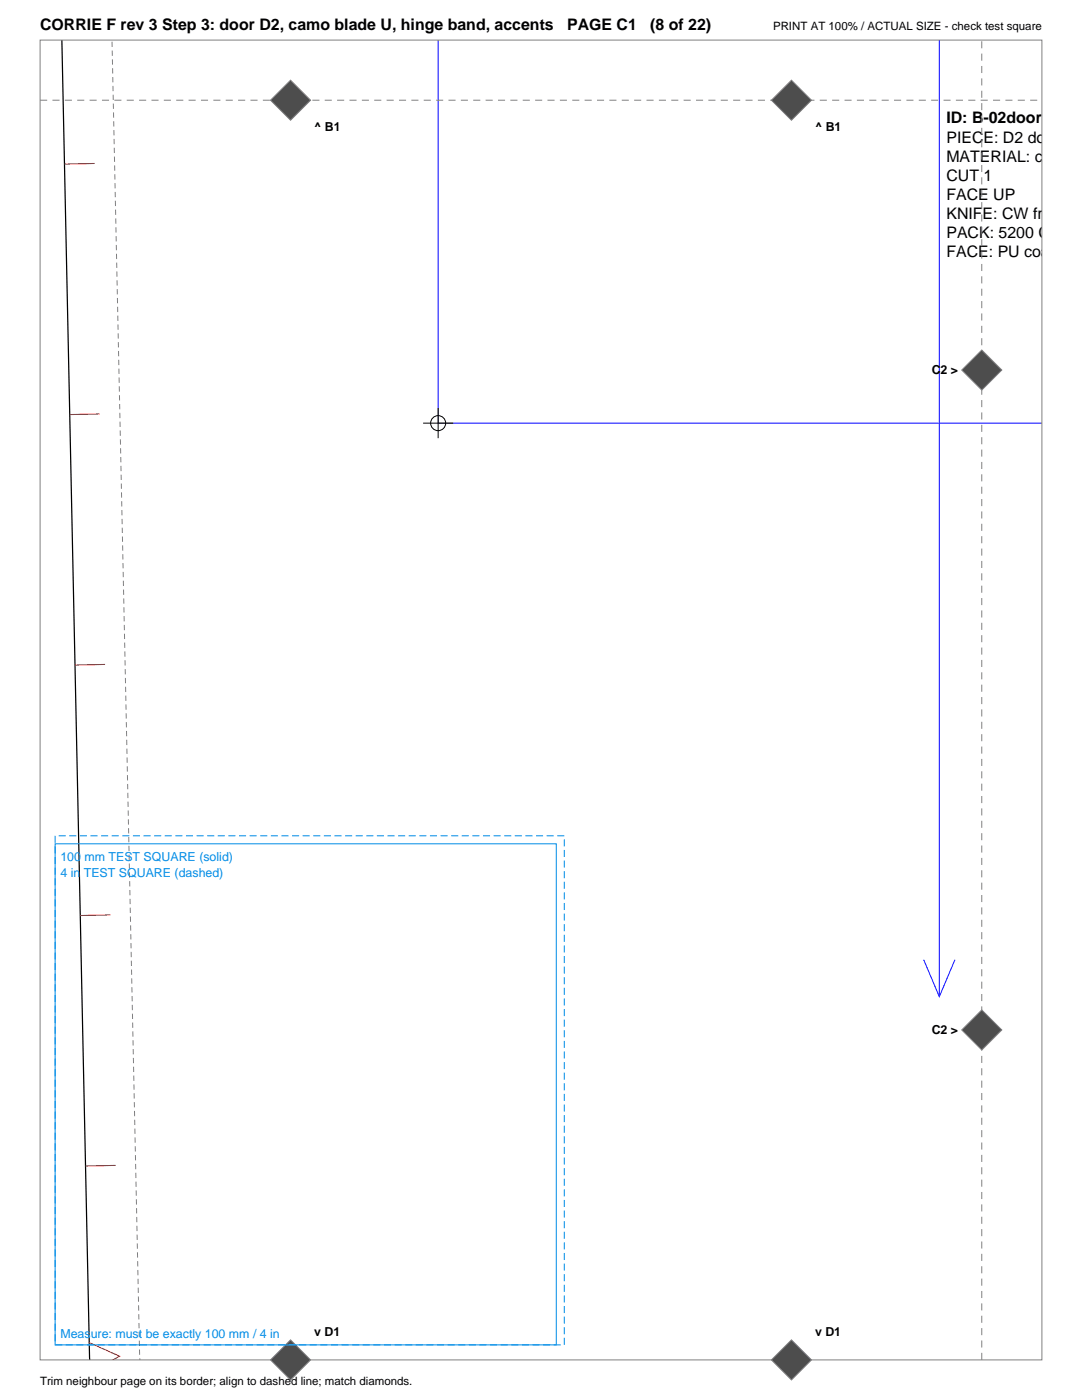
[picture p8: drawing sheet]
<svg xmlns="http://www.w3.org/2000/svg" width="216mm" height="279mm" viewBox="0 0 216 279" stroke-linecap="round" stroke-linejoin="round" font-family="sans-serif">
<defs><g id="words">
<g font-size="3.2">
<text x="8" y="6">CORRIE F rev 3 Step 3: door D2, camo blade U, hinge band, accents</text>
<text x="113.2" y="6">PAGE C1</text>
<text x="129.7" y="6">(8 of 22)</text>
<text x="188.8" y="24.6">ID: B-02door</text>
<text x="188.8" y="28.5">PIECE: D2 door (wh</text>
<text x="188.8" y="32.3">MATERIAL: cordura</text>
<text x="188.8" y="36.1">CUT 1</text>
<text x="188.8" y="39.9">FACE UP</text>
<text x="188.8" y="43.7">KNIFE: CW from the</text>
<text x="188.8" y="47.5">PACK: 5200 CORRI</text>
<text x="188.8" y="51.3">FACE: PU coat DOW</text>
</g>
<g font-size="2.5">
<text x="62.7" y="26.1">^ B1</text>
<text x="162.6" y="26.1">^ B1</text>
<text x="185.9" y="74.7">C2 &gt;</text>
<text x="185.9" y="206.4">C2 &gt;</text>
<text x="62.7" y="266.7">v D1</text>
<text x="162.6" y="266.7">v D1</text>
</g>
<g font-size="2.5" fill="#008ce6">
<text x="12.1" y="171.9">100 mm TEST SQUARE (solid)</text>
<text x="12.1" y="175.1">4 in TEST SQUARE (dashed)</text>
<text x="12.1" y="267">Measure: must be exactly 100 mm / 4 in</text>
</g>
<g font-size="2.3">
<text x="154.2" y="6">PRINT AT 100% / ACTUAL SIZE - check test square</text>
<text x="8" y="276.4">Trim neighbour page on its border; align to dashed line; match diamonds.</text>
</g>
</g></defs>
<path d="M12.3 7.9l5.6 263.5" fill="none" stroke="#000" stroke-width=".25"/>
<path d="M22.3 7.9l5.6 263.5" fill="none" stroke="#808080" stroke-width=".2" stroke-dasharray="1.1 .7" stroke-linecap="butt"/>
<path d="M87.4 7.9v76.5h120.6M187.4 7.9v191M184.3 191.5l3.1 7.4 3.1-7.4" fill="none" stroke="#00f" stroke-width=".2"/>
<path d="M18.9 32.6l-6 .1M19.9 82.6l-6 .1M21 132.6l-6 .1M22 182.6l-6 .1M23.1 232.6l-6 .1M17.7 267.9l6.2 2.8-1.5 .7" fill="none" stroke="#f00" stroke-width=".21"/>
<g fill="none" stroke="#000" stroke-width=".2">
<path d="M84.4 84.4h6M87.4 81.4v6"/>
<circle cx="87.4" cy="84.4" r="1.5"/>
</g>
<path d="M8 8h199.9v263.4h-199.9z" fill="none" stroke="#808080" stroke-width=".2"/>
<path d="M8 20h199.9M195.9 271.4v-263.4" fill="none" stroke="#808080" stroke-width=".2" stroke-dasharray="1.4 1.1" stroke-linecap="butt"/>
<g fill="#4d4d4d" stroke="#808080" stroke-width=".2">
<path d="M191.9 205.5l4-4 4 4-4 4z" fill-rule="evenodd"/>
<path d="M54 20l4-4 4 4-4 4z" fill-rule="evenodd"/>
<path d="M54 271.4l4-4 4 4-4 4z" fill-rule="evenodd"/>
<path d="M195.9 69.8l4 4.1-4 4-4-4z" fill-rule="evenodd"/>
<path d="M153.9 20l4-4 4 4-4 4z" fill-rule="evenodd"/>
<path d="M153.9 271.4l4-4 4 4-4 4z" fill-rule="evenodd"/>
</g>
<path d="M11 168.4h100v100h-100z" fill="none" stroke="#008ce6" stroke-width=".2"/>
<path d="M11 166.8h101.6v101.6h-101.6z" fill="none" stroke="#008ce6" stroke-width=".2" stroke-dasharray="1.4 .7" stroke-linecap="butt"/>
<use href="#words"/>
</svg>
